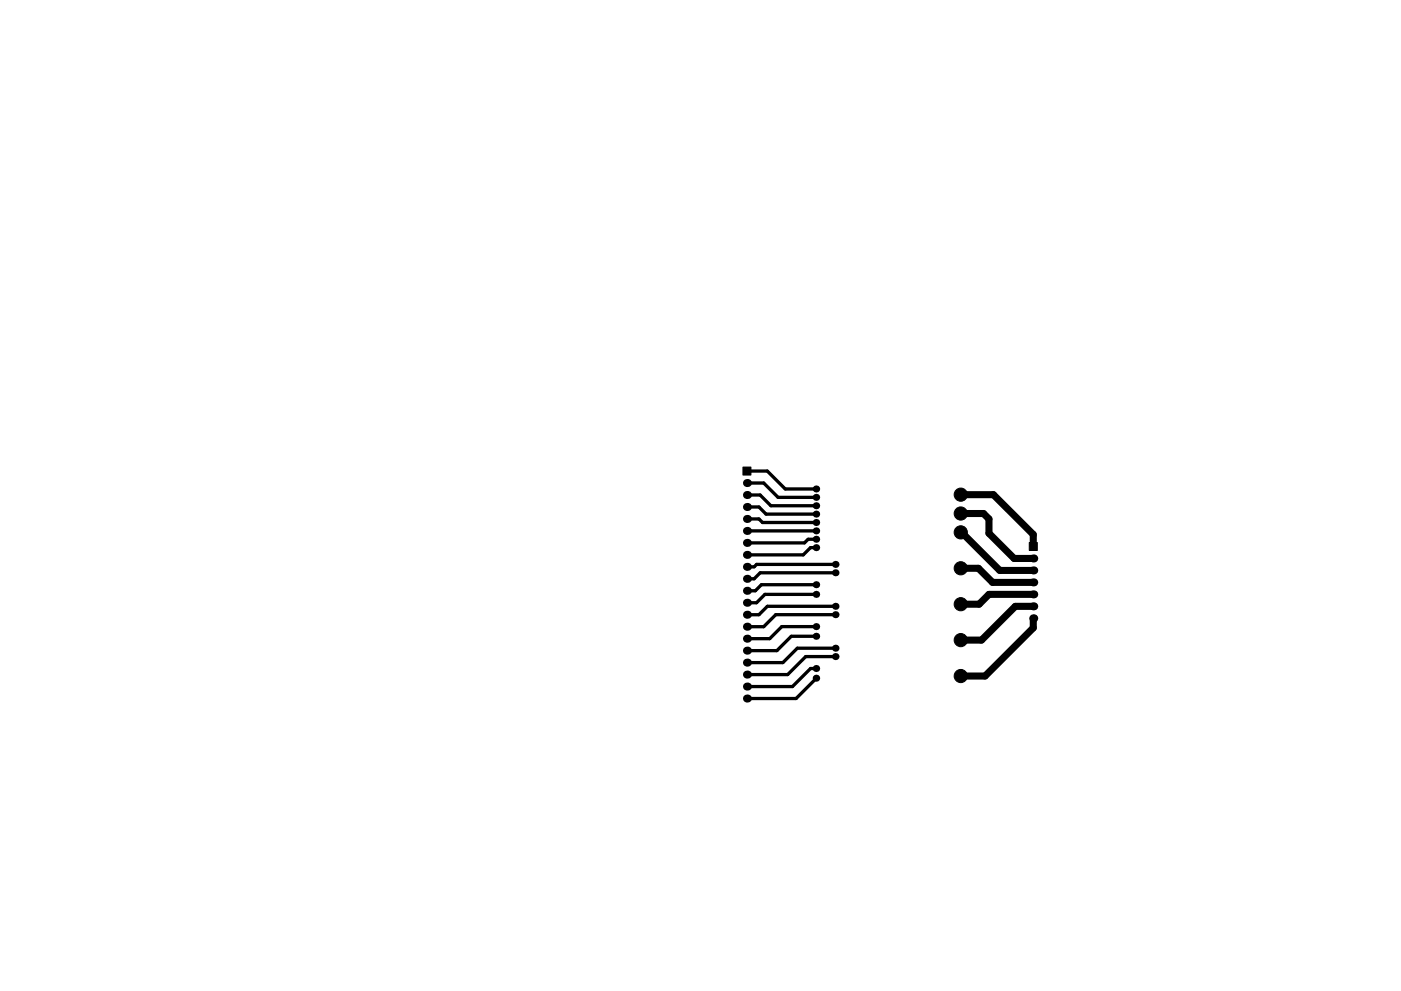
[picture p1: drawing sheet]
<svg xmlns="http://www.w3.org/2000/svg" width="297mm" height="210mm" viewBox="0 0 297 210" stroke-linecap="round" stroke-linejoin="round" font-family="sans-serif">
<g fill="#000" stroke="#000" stroke-width=".21">
<path d="M157.5 99.1h1.7v1.7h-1.7zM218.2 115.1h1.7v1.7h-1.7z"/>
<circle cx="203.7" cy="113" r="1.4"/>
<circle cx="203.7" cy="105" r="1.4"/>
<circle cx="203.7" cy="109" r="1.4"/>
<circle cx="203.7" cy="120.6" r="1.4"/>
<circle cx="203.7" cy="128.2" r="1.4"/>
<circle cx="203.7" cy="135.8" r="1.4"/>
<circle cx="203.7" cy="143.4" r="1.4"/>
</g>
<g fill="#000">
<circle cx="158.4" cy="105" r=".85"/>
<circle cx="158.4" cy="112.6" r=".85"/>
<circle cx="158.4" cy="107.6" r=".85"/>
<circle cx="158.4" cy="115.2" r=".85"/>
<circle cx="158.4" cy="117.7" r=".85"/>
<circle cx="158.4" cy="102.5" r=".85"/>
<circle cx="158.4" cy="110.1" r=".85"/>
<circle cx="219.1" cy="118.5" r=".85"/>
<circle cx="158.4" cy="130.4" r=".85"/>
<circle cx="158.4" cy="133" r=".85"/>
<circle cx="158.4" cy="120.3" r=".85"/>
<circle cx="158.4" cy="122.8" r=".85"/>
<circle cx="158.4" cy="125.3" r=".85"/>
<circle cx="158.4" cy="127.9" r=".85"/>
<circle cx="158.4" cy="135.5" r=".85"/>
<circle cx="158.4" cy="138" r=".85"/>
<circle cx="219.1" cy="123.6" r=".85"/>
<circle cx="219.1" cy="121" r=".85"/>
<circle cx="219.1" cy="126.1" r=".85"/>
<circle cx="219.1" cy="128.6" r=".85"/>
<circle cx="219.1" cy="131.2" r=".85"/>
<circle cx="158.4" cy="140.6" r=".85"/>
<circle cx="158.4" cy="145.7" r=".85"/>
<circle cx="158.4" cy="143.1" r=".85"/>
<circle cx="158.4" cy="148.2" r=".85"/>
</g>
<g fill="none" stroke="#000" stroke-width="1.5">
<path d="M173.1 103.7h.1M173.1 105.5h.1M173.1 107.3h.1M173.1 109.1h.1M173.1 110.9h.1M173.1 112.6h.1M173.1 114.4h.1M173.1 116.2h.1M177.2 119.7h.1M203.7 105h6.9l8.5 8.4v2.5M203.7 109h4.8l1.2 1.1v3.1l5.3 5.3h4.1M203.7 113h.2l8.1 8h7.1"/>
<path d="M173.1 126.1h.1M173.1 124.1h.1M173.1 132.9h.1M173.1 135h.1M177.2 128.6h.1M177.2 121.5h.1M177.2 130.4h.1M177.2 137.5h.1M177.2 139.3h.1M203.7 120.6h3.7l3 3h8.7M219.1 128.6h-3.8l-7.2 7.2h-4.4M219.1 126.1h-9.4l-2.1 2.1h-3.9"/>
<path d="M219.1 131.2v2l-10.2 10.2h-5.2M173.1 141.8h.1M173.1 143.9h.1"/>
</g>
<g fill="none" stroke="#000" stroke-width=".7">
<path d="M158.4 99.9h4.3l3.8 3.8h6.6M158.4 102.5h3.5l3.1 3h8.1M158.4 105h2.8l2.2 2.3h9.7M158.4 107.6h2.5l1.5 1.5h10.7M158.4 110.1h2.5l.8 .8h11.4M158.4 112.6h14.7M158.4 112.6h.1M173.1 114.4h-1.8l-.7 .8h-12.2M173.1 116.2h-1.3l-1.5 1.5h-11.9M177.2 119.7h-16.8l-.5 .6h-1.5M173.1 124.1h-11.7l-1.3 1.2h-1.7M173.1 126.1h-10.9l-1.8 1.8h-2"/>
<path d="M173.1 132.9h-7.3l-2.6 2.6h-4.8M173.1 135h-5.3l-3.1 3h-6.3M177.2 121.5h-16l-1.3 1.3h-1.5M177.2 128.6h-14.5l-1.8 1.8h-2.5M177.2 130.4h-12.7l-2.6 2.6h-3.5M177.2 137.5h-8.2l-3 3.1h-7.6M177.2 139.3h-6.4l-3.8 3.8h-8.6M173.1 141.8h-1.3l-3.8 3.9h-9.6M173.1 143.9l-4.3 4.3h-10.4"/>
</g>
</svg>
